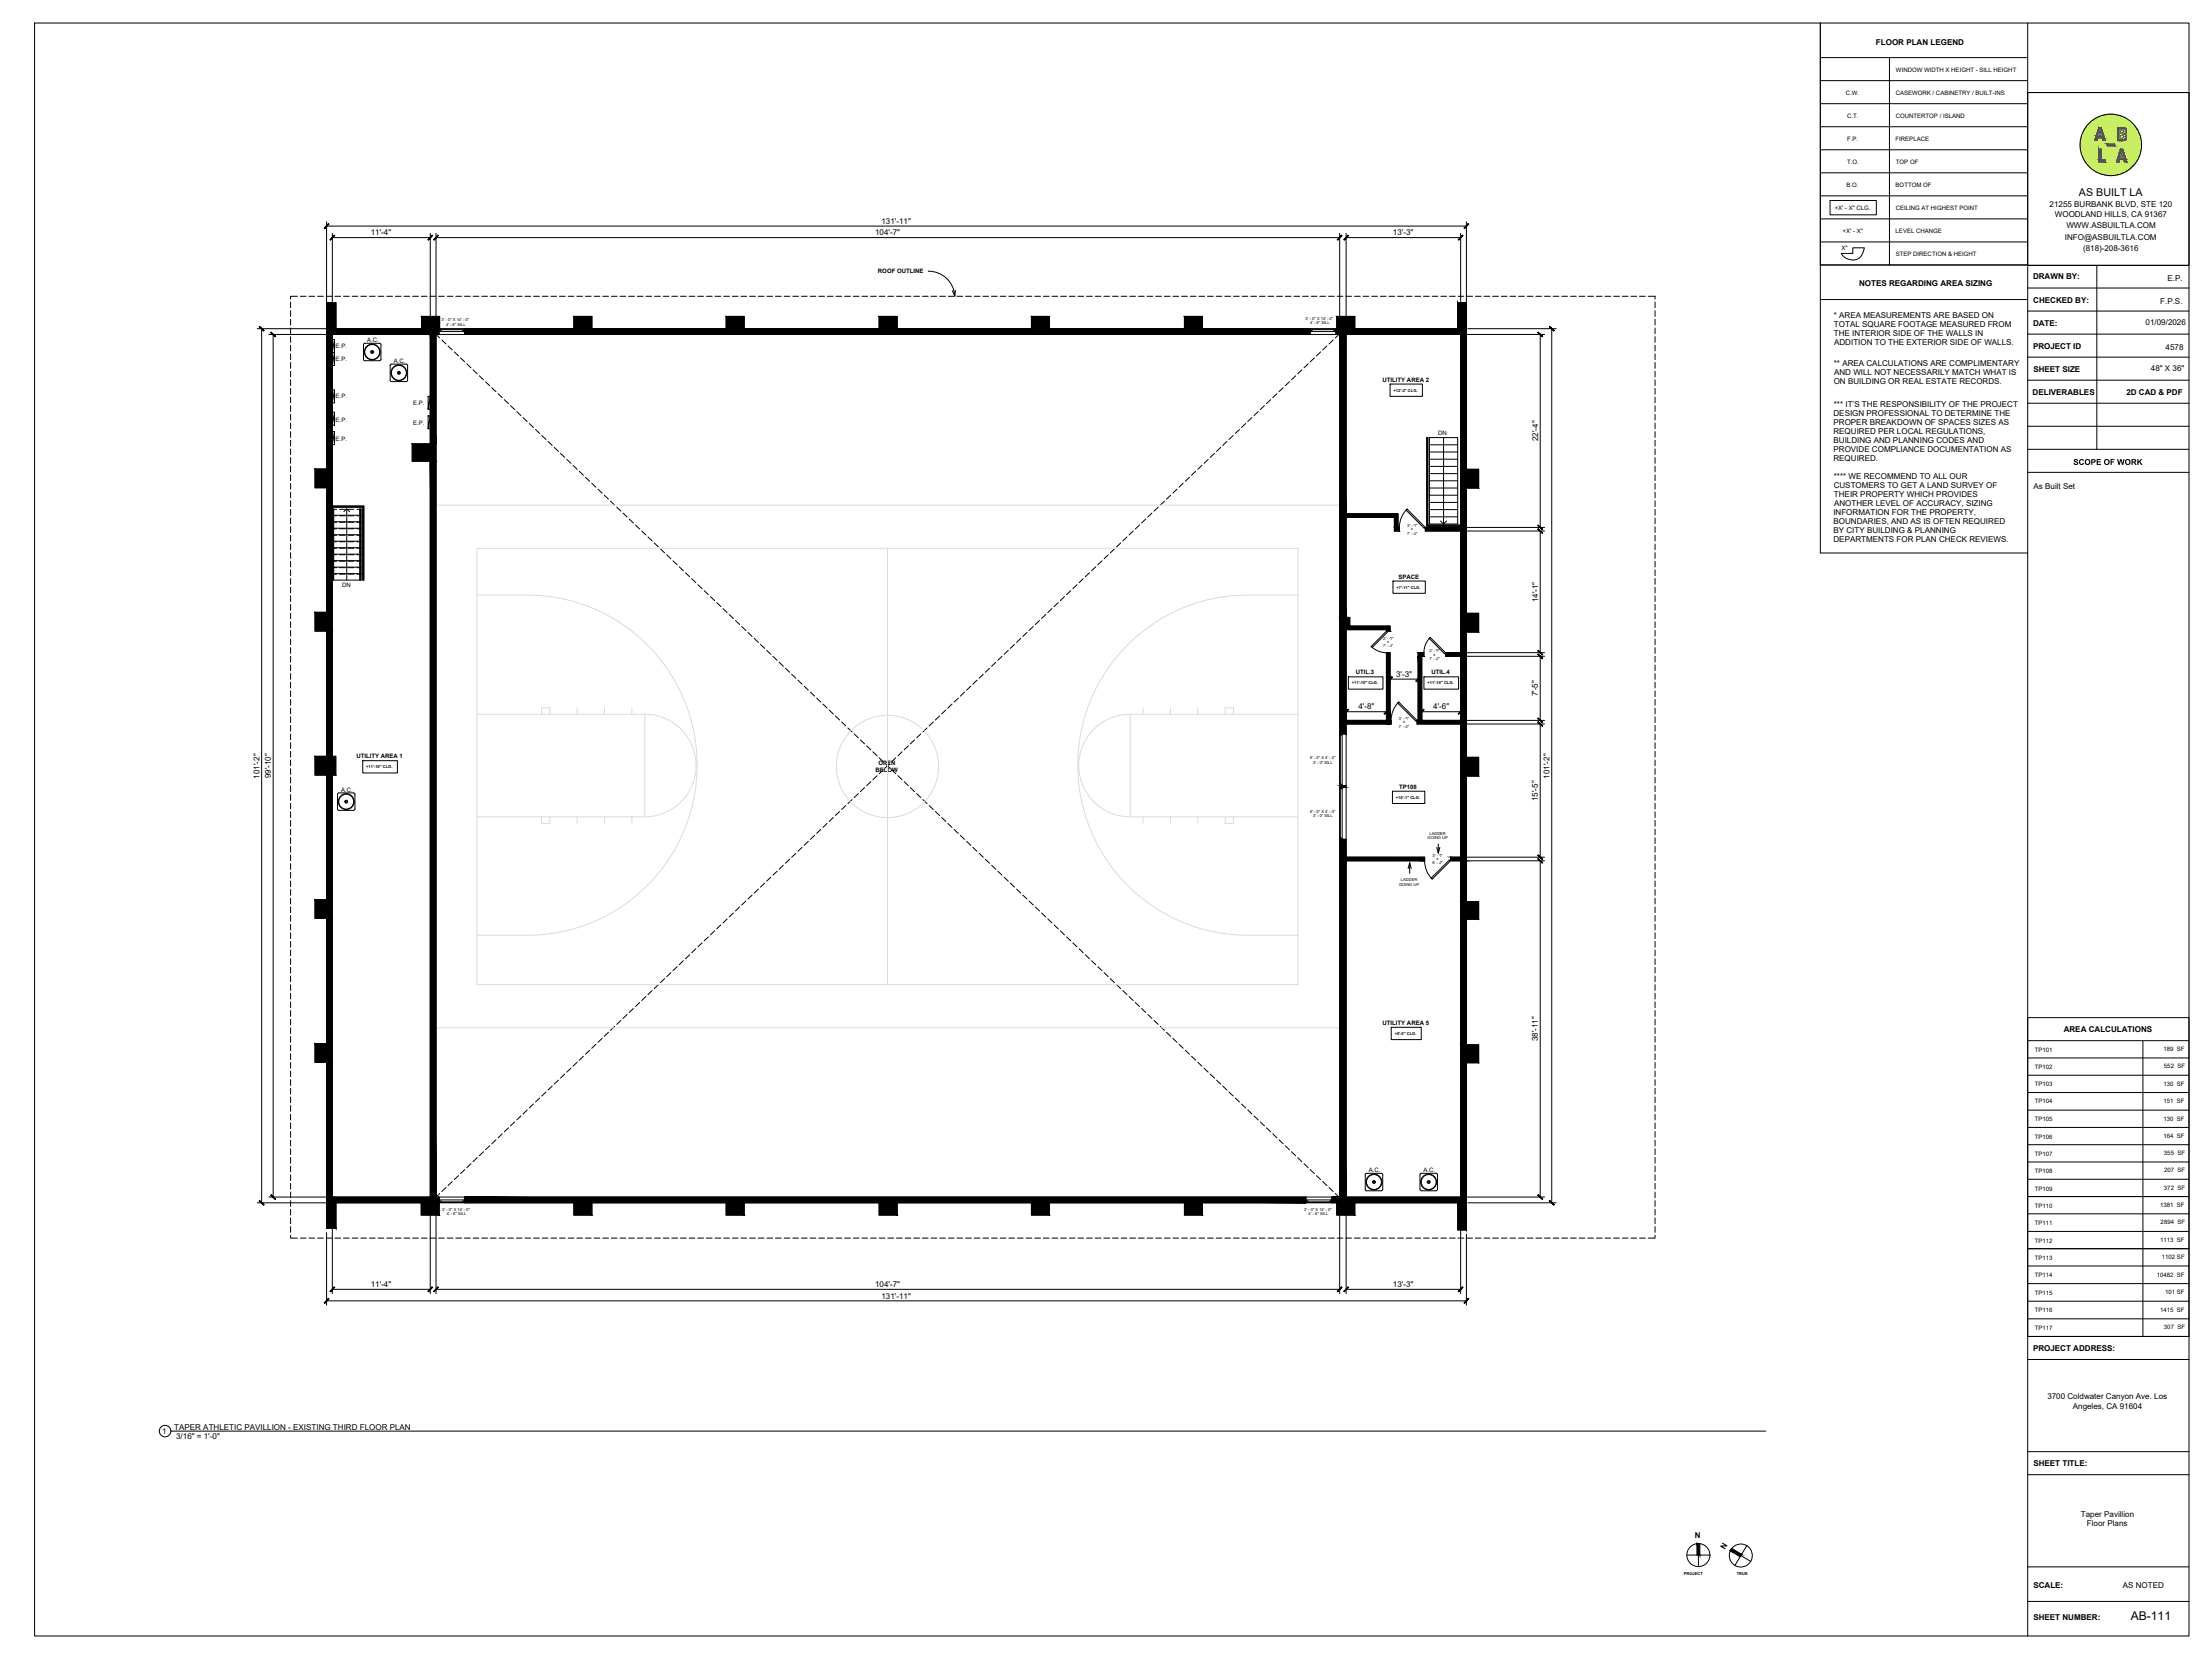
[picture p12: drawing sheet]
<svg xmlns="http://www.w3.org/2000/svg" width="1219mm" height="914mm" viewBox="0 0 1219 914" stroke-linecap="round" stroke-linejoin="round" font-family="sans-serif">
<defs><g id="words">
<text font-size="6.7" x="1174" y="893">AB-111</text>
<text font-size="5.9" x="1146" y="108">AS BUILT LA</text>
<g font-size="5">
<text x="1143" y="256">SCOPE OF WORK</text>
<text x="951" y="854" transform="rotate(-59 951 854)">N</text>
</g>
<g font-size="4.4">
<text x="1034" y="25">FLOOR PLAN LEGEND</text>
<text x="1130" y="114">21255 BURBANK BLVD, STE 120</text>
<text x="1133" y="120">WOODLAND HILLS, CA 91367</text>
<text x="486" y="123">131'-11&quot;</text>
<text x="1139" y="126">WWW.ASBUILTLA.COM</text>
<text x="204" y="130">11'-4&quot;</text>
<text x="482" y="130">104'-7&quot;</text>
<text x="768" y="130">13'-3&quot;</text>
<text x="1138" y="132">INFO@ASBUILTLA.COM</text>
<text x="1148" y="139">(818)-208-3616</text>
<text x="1121" y="154">DRAWN BY:</text>
<text x="1195" y="155">E.P.</text>
<text x="1025" y="158">NOTES REGARDING AREA SIZING</text>
<text x="1121" y="167">CHECKED BY:</text>
<text x="1191" y="167">F.P.S.</text>
<text x="1011" y="175">* AREA MEASUREMENTS ARE BASED ON</text>
<text x="1121" y="179">DATE:</text>
<text x="1183" y="179">01/09/2026</text>
<text x="1011" y="180">TOTAL SQUARE FOOTAGE MEASURED FROM</text>
<text x="1011" y="185">THE INTERIOR SIDE OF THE WALLS IN</text>
<text x="1011" y="190">ADDITION TO THE EXTERIOR SIDE OF WALLS.</text>
<text x="1121" y="192">PROJECT ID</text>
<text x="1194" y="193">4578</text>
<text x="1011" y="202">** AREA CALCULATIONS ARE COMPLIMENTARY</text>
<text x="1011" y="207">AND WILL NOT NECESSARILY MATCH WHAT IS</text>
<text x="1121" y="205">SHEET SIZE</text>
<text x="1186" y="205">48&quot; X 36&quot;</text>
<text x="1011" y="212">ON BUILDING OR REAL ESTATE RECORDS.</text>
<text x="1120" y="218">DELIVERABLES</text>
<text x="1172" y="218">2D CAD &amp; PDF</text>
<text x="1011" y="224">*** IT’S THE RESPONSIBILITY OF THE PROJECT</text>
<text x="1011" y="229">DESIGN PROFESSIONAL TO DETERMINE THE</text>
<text x="1011" y="234">PROPER BREAKDOWN OF SPACES SIZES AS</text>
<text x="1011" y="239">REQUIRED PER LOCAL REGULATIONS,</text>
<text x="848" y="243" transform="rotate(-90 848 243)">22'-4&quot;</text>
<text x="1011" y="244">BUILDING AND PLANNING CODES AND</text>
<text x="1011" y="249">PROVIDE COMPLIANCE DOCUMENTATION AS</text>
<text x="1011" y="254">REQUIRED.</text>
<text x="1011" y="264">**** WE RECOMMEND TO ALL OUR</text>
<text x="1011" y="269">CUSTOMERS TO GET A LAND SURVEY OF</text>
<text x="1121" y="269">As Built Set</text>
<text x="1011" y="274">THEIR PROPERTY WHICH PROVIDES</text>
<text x="1011" y="279">ANOTHER LEVEL OF ACCURACY, SIZING</text>
<text x="1010" y="284">INFORMATION FOR THE PROPERTY,</text>
<text x="1011" y="289">BOUNDARIES, AND AS IS OFTEN REQUIRED</text>
<text x="1011" y="294">BY CITY BUILDING &amp; PLANNING</text>
<text x="1011" y="298">DEPARTMENTS FOR PLAN CHECK REVIEWS.</text>
<text x="848" y="332" transform="rotate(-90 848 332)">14'-1&quot;</text>
<text x="770" y="373">3'-3&quot;</text>
<text x="848" y="384" transform="rotate(-90 848 384)">7'-5&quot;</text>
<text x="749" y="391">4'-8&quot;</text>
<text x="790" y="391">4'-6&quot;</text>
<text x="143" y="429" transform="rotate(-90 143 429)">101'-2&quot;</text>
<text x="149" y="429" transform="rotate(-90 149 429)">99'-10&quot;</text>
<text x="854" y="429" transform="rotate(-90 854 429)">101'-2&quot;</text>
<text x="848" y="442" transform="rotate(-90 848 442)">15'-5&quot;</text>
<text x="1137" y="569">AREA CALCULATIONS</text>
<text x="848" y="574" transform="rotate(-90 848 574)">38'-11&quot;</text>
<text x="204" y="709">11'-4&quot;</text>
<text x="482" y="709">104'-7&quot;</text>
<text x="768" y="709">13'-3&quot;</text>
<text x="486" y="716">131'-11&quot;</text>
<text x="1121" y="744">PROJECT ADDRESS:</text>
<text x="1128" y="771">3700 Coldwater Canyon Ave. Los</text>
<text x="1143" y="777">Angeles, CA 91604</text>
<text x="89" y="790">1</text>
<text x="96" y="788">TAPER ATHLETIC PAVILLION - EXISTING THIRD FLOOR PLAN</text>
<text x="97" y="793">3/16&quot; = 1'-0&quot;</text>
<text x="1121" y="808">SHEET TITLE:</text>
<text x="1147" y="836">Taper Pavillion</text>
<text x="1150" y="841">Floor Plans</text>
<text x="934" y="848">N</text>
<text x="1121" y="875">SCALE:</text>
<text x="1170" y="875">AS NOTED</text>
<text x="1121" y="893">SHEET NUMBER:</text>
</g>
<g font-size="3.3">
<text x="1045" y="39">WINDOW WIDTH X HEIGHT - SILL HEIGHT</text>
<text x="1017" y="52">C.W.</text>
<text x="1045" y="52">CASEWORK / CABINETRY / BUILT-INS</text>
<text x="1018" y="65">C.T.</text>
<text x="1045" y="65">COUNTERTOP / ISLAND</text>
<text x="1018" y="78">F.P.</text>
<text x="1045" y="78">FIREPLACE</text>
<text x="1018" y="90">T.O.</text>
<text x="1045" y="90">TOP OF</text>
<text x="1018" y="103">B.O.</text>
<text x="1045" y="103">BOTTOM OF</text>
<text x="1011" y="116">+X' - X&quot; CLG.</text>
<text x="1045" y="116">CEILING AT HIGHEST POINT</text>
<text x="1016" y="128">+X' - X&quot;</text>
<text x="1045" y="128">LEVEL CHANGE</text>
<text x="1015" y="138">X&quot;</text>
<text x="1045" y="141">STEP DIRECTION &amp; HEIGHT</text>
<text x="484" y="151">ROOF OUTLINE</text>
<text x="185" y="192">E.P.</text>
<text x="202" y="188">A.C.</text>
<text x="185" y="199">E.P.</text>
<text x="217" y="200">A.C.</text>
<text x="762" y="210">UTILITY AREA 2</text>
<text x="185" y="219">E.P.</text>
<text x="228" y="223">E.P.</text>
<text x="185" y="233">E.P.</text>
<text x="228" y="234">E.P.</text>
<text x="793" y="240">DN</text>
<text x="185" y="243">E.P.</text>
<text x="189" y="323">DN</text>
<text x="771" y="319">SPACE</text>
<text x="747" y="372">UTIL.3</text>
<text x="789" y="372">UTIL.4</text>
<text x="196" y="418">UTILITY AREA 1</text>
<text x="483" y="426">BELOW</text>
<text x="484" y="422">OPEN</text>
<text x="188" y="436">A.C.</text>
<text x="771" y="435">TP108</text>
<text x="762" y="565">UTILITY AREA 5</text>
<text x="1122" y="580">TP101</text>
<text x="1192" y="579">189 SF</text>
<text x="1122" y="589">TP102</text>
<text x="1193" y="589">552 SF</text>
<text x="1122" y="599">TP103</text>
<text x="1192" y="598">130 SF</text>
<text x="1122" y="608">TP104</text>
<text x="1192" y="608">151 SF</text>
<text x="1192" y="618">130 SF</text>
<text x="1122" y="618">TP105</text>
<text x="1122" y="628">TP106</text>
<text x="1192" y="627">164 SF</text>
<text x="1122" y="637">TP107</text>
<text x="1193" y="637">355 SF</text>
<text x="754" y="646">A.C.</text>
<text x="785" y="646">A.C.</text>
<text x="1122" y="647">TP108</text>
<text x="1193" y="646">207 SF</text>
<text x="1122" y="656">TP109</text>
<text x="1193" y="656">372 SF</text>
<text x="1122" y="666">TP110</text>
<text x="1191" y="665">1381 SF</text>
<text x="1122" y="675">TP111</text>
<text x="1191" y="675">2894 SF</text>
<text x="1122" y="685">TP112</text>
<text x="1191" y="685">1113 SF</text>
<text x="1122" y="694">TP113</text>
<text x="1192" y="694">1102 SF</text>
<text x="1122" y="704">TP114</text>
<text x="1189" y="704">10482 SF</text>
<text x="1122" y="714">TP115</text>
<text x="1193" y="713">101 SF</text>
<text x="1122" y="723">TP116</text>
<text x="1191" y="723">1415 SF</text>
<text x="1122" y="733">TP117</text>
<text x="1193" y="733">307 SF</text>
</g>
<g font-size="2.2">
<text x="243" y="177">3' - 0&quot; X 14' - 0&quot;</text>
<text x="246" y="180">4' - 6&quot; SILL</text>
<text x="720" y="176">3' - 0&quot; X 14' - 0&quot;</text>
<text x="722" y="179">4' - 6&quot; SILL</text>
<text x="768" y="216">+12'-2&quot; CLG.</text>
<text x="776" y="290">3' - 0&quot;</text>
<text x="778" y="292">x</text>
<text x="776" y="295">7' - 0&quot;</text>
<text x="770" y="324">+7'-11&quot; CLG.</text>
<text x="762" y="353">2' - 6&quot;</text>
<text x="762" y="357">7' - 0&quot;</text>
<text x="765" y="354">x</text>
<text x="788" y="359">2' - 6&quot;</text>
<text x="788" y="364">7' - 0&quot;</text>
<text x="790" y="361">x</text>
<text x="745" y="377">+11'-10&quot; CLG.</text>
<text x="787" y="377">+11'-10&quot; CLG.</text>
<text x="771" y="397">3' - 0&quot;</text>
<text x="771" y="401">7' - 0&quot;</text>
<text x="773" y="399">x</text>
<text x="722" y="418">6' - 0&quot; X 4' - 0&quot;</text>
<text x="202" y="423">+11'-10&quot; CLG.</text>
<text x="724" y="421">3' - 0&quot; SILL</text>
<text x="769" y="440">+10'-1&quot; CLG.</text>
<text x="722" y="448">6' - 0&quot; X 4' - 0&quot;</text>
<text x="724" y="451">3' - 0&quot; SILL</text>
<text x="788" y="460">LADDER</text>
<text x="787" y="463">GOING UP</text>
<text x="790" y="472">3' - 0&quot;</text>
<text x="790" y="476">6' - 0&quot;</text>
<text x="792" y="474">x</text>
<text x="772" y="486">LADDER</text>
<text x="771" y="488">GOING UP</text>
<text x="769" y="570">+8'-0&quot; CLG.</text>
<text x="244" y="667">3' - 0&quot; X 14' - 0&quot;</text>
<text x="246" y="670">4' - 6&quot; SILL</text>
<text x="719" y="667">3' - 0&quot; X 14' - 0&quot;</text>
<text x="721" y="670">4' - 6&quot; SILL</text>
<text x="928" y="868">PROJECT</text>
<text x="957" y="868">TRUE</text>
</g>
</g></defs>
<!-- layer: A-ANNO -->
<g fill="#fff" stroke="#fff" stroke-width=".55">
<path d="M789 470v3l8-3zM789 473l8-3v3z"/>
<path d="M789 474v3l8-3zM789 477l8-3v3z"/>
<path d="M771 395v3l8-3zM771 398l8-3v3z"/>
<path d="M771 399v3l8-3zM771 402l8-3v3z"/>
<path d="M775 288v3l8-3zM775 291l8-3v3z"/>
<path d="M775 293v3l8-3zM775 296l8-3v3z"/>
<path d="M762 351v2l8-2zM762 353l8-2v2z"/>
<path d="M762 355v3l8-3zM762 358l8-3v3z"/>
<path d="M788 358v2l8-2zM788 360l8-2v2z"/>
<path d="M788 362v3l8-3zM788 365l8-3v3z"/>
<path d="M791 472v3l2-3zM793 472v3h-2z"/>
<path d="M773 397v3l2-3zM775 397v3h-2z"/>
<path d="M777 290v3l3-3zM780 290v3h-3z"/>
<path d="M764 352v3l2-3zM766 352v3h-2z"/>
<path d="M790 359v3l2-3zM792 359v3h-2z"/>
<path d="M934 844v6l5-6zM939 844v6h-5z"/>
<path d="M950 848l-3 5 5 3zM950 848l5 3-3 5z"/>
</g>
<!-- layer: A-TB -->
<g fill="#fff" stroke="#fff" stroke-width=".55">
<path d="M1173 887v9l30-9zM1173 896l30-9v9z"/>
<path d="M1194 151v6l12-6zM1194 157l12-6v6z"/>
<path d="M1193 189v6l13-6zM1193 195l13-6v6z"/>
<path d="M1120 265v6l30-6zM1120 271l30-6v6z"/>
<path d="M1190 163v6l17-6zM1190 169l17-6v6z"/>
<path d="M1120 150v6l33-6zM1120 156l33-6v6z"/>
<path d="M1120 163v6l39-6zM1120 169l39-6v6z"/>
<path d="M1120 175v6l18-6zM1120 181l18-6v6z"/>
<path d="M1120 804v6l38-6zM1120 810l38-6v6z"/>
<path d="M1120 871v6l21-6zM1120 877l21-6v6z"/>
<path d="M1120 889v6l46-6zM1120 895l46-6v6z"/>
<path d="M1120 740v6l56-6zM1120 746l56-6v6z"/>
<path d="M1142 252v6l48-6zM1142 258l48-6v6z"/>
<path d="M1169 871v6l29-6zM1169 877l29-6v6z"/>
<path d="M1120 188v6l34-6zM1120 194l34-6v6z"/>
<path d="M1120 201v6l33-6zM1120 207l33-6v6z"/>
<path d="M1185 201v6l24-6zM1185 207l24-6v6z"/>
<path d="M1126 767v11l71-11zM1126 778l71-11v11z"/>
<path d="M1138 832v17l47-17zM1138 849l47-17v17z"/>
</g>
<!-- layer: A-HATCH -->
<g fill="#000" stroke="#000" stroke-width=".55">
<path d="M180 167l5 14v-14zM180 167l5 14h-5z"/>
<path d="M232 174l10 7v-7zM232 174l10 7h-10z"/>
<path d="M316 174l10 7v-7zM316 174l10 7h-10z"/>
<path d="M400 174l10 7v-7zM400 174l10 7h-10z"/>
<path d="M485 174l9 7v-7zM485 174l9 7h-9z"/>
<path d="M569 174l9 7v-7zM569 174l9 7h-9z"/>
<path d="M653 174l10 7v-7zM653 174l10 7h-10z"/>
<path d="M737 174l10 7v-7zM737 174l10 7h-10z"/>
<path d="M803 167l5 14v-14zM803 167l5 14h-5z"/>
<path d="M803 167l5 14v-14zM803 167l5 14h-5z"/>
<path d="M180 184l3 75v-75zM180 184l3 75h-3z"/>
<path d="M237 184l3 61v-61zM237 184l3 61h-3z"/>
<path d="M180 181l62 3v-3zM180 181l62 3h-62z"/>
<path d="M256 181l466 3v-3zM256 181l466 3h-466z"/>
<path d="M738 184l4 99v-99zM738 184l4 99h-4z"/>
<path d="M736 181l72 3v-3zM736 181l72 3h-72z"/>
<path d="M805 184l3 75v-75zM805 184l3 75h-3z"/>
<path d="M174 259l9 10v-10zM174 259l9 10h-9z"/>
<path d="M227 245l13 9v-9zM227 245l13 9h-13z"/>
<path d="M237 254l3 406v-406zM237 254l3 406h-3z"/>
<path d="M805 259l10 10v-10zM805 259l10 10h-10z"/>
<path d="M180 269l3 69v-69zM180 269l3 69h-3z"/>
<path d="M805 269l3 22v-22zM805 269l3 22h-3z"/>
<path d="M738 285l4 55v-55zM738 285l4 55h-4z"/>
<path d="M738 283l33 2v-2zM738 283l33 2h-33z"/>
<path d="M769 285l2 6v-6zM769 285l2 6h-2z"/>
<path d="M769 291l2 2v-2zM769 291l2 2h-2z"/>
<path d="M786 291l22 2v-2zM786 291l22 2h-22z"/>
<path d="M805 293l3 45v-45zM805 293l3 45h-3z"/>
<path d="M174 338l9 10v-10zM174 338l9 10h-9z"/>
<path d="M805 338l10 10v-10zM805 338l10 10h-10z"/>
<path d="M180 348l3 69v-69zM180 348l3 69h-3z"/>
<path d="M738 347l4 50v-50zM738 347l4 50h-4z"/>
<path d="M738 340l6 5v-5zM738 340l6 5h-6z"/>
<path d="M738 345l28 2v-2zM738 345l28 2h-28z"/>
<path d="M764 347l2 1v-1zM764 347l2 1h-2z"/>
<path d="M764 360l2 37v-37zM764 360l2 37h-2z"/>
<path d="M782 360l3 2v-2zM782 360l3 2h-3z"/>
<path d="M805 348l3 12v-12zM805 348l3 12h-3z"/>
<path d="M797 360l11 2v-2zM797 360l11 2h-11z"/>
<path d="M782 362l2 35v-35zM782 362l2 35h-2z"/>
<path d="M805 362l3 35v-35zM805 362l3 35h-3z"/>
<path d="M738 399l4 5v-5zM738 399l4 5h-4z"/>
<path d="M738 397l29 2v-2zM738 397l29 2h-29z"/>
<path d="M781 397l27 2v-2zM781 397l27 2h-27z"/>
<path d="M805 399l3 18v-18zM805 399l3 18h-3z"/>
<path d="M174 417l11 10v-10zM174 417l11 10h-11z"/>
<path d="M805 417l10 11v-11zM805 417l10 11h-10z"/>
<path d="M180 427l3 69v-69zM180 427l3 69h-3z"/>
<path d="M738 433l4 1v-1zM738 433l4 1h-4z"/>
<path d="M805 428l3 44v-44zM805 428l3 44h-3z"/>
<path d="M738 463l4 9v-9zM738 463l4 9h-4z"/>
<path d="M738 474l4 186v-186zM738 474l4 186h-4z"/>
<path d="M738 472l47 2v-2zM738 472l47 2h-47z"/>
<path d="M800 472l8 2v-2zM800 472l8 2h-8z"/>
<path d="M805 474l3 23v-23zM805 474l3 23h-3z"/>
<path d="M174 496l9 10v-10zM174 496l9 10h-9z"/>
<path d="M805 497l10 10v-10zM805 497l10 10h-10z"/>
<path d="M180 506l3 69v-69zM180 506l3 69h-3z"/>
<path d="M805 507l3 69v-69zM805 507l3 69h-3z"/>
<path d="M174 575l9 11v-11zM174 575l9 11h-9z"/>
<path d="M805 576l10 10v-10zM805 576l10 10h-10z"/>
<path d="M180 586l3 74v-74zM180 586l3 74h-3z"/>
<path d="M805 586l3 74v-74zM805 586l3 74h-3z"/>
<path d="M180 660l62 3v-3zM180 660l62 3h-62z"/>
<path d="M256 660l464 3v-3zM256 660l464 3h-464z"/>
<path d="M734 660l74 3v-3zM734 660l74 3h-74z"/>
<path d="M180 663l5 14v-14zM180 663l5 14h-5z"/>
<path d="M232 663l10 7v-7zM232 663l10 7h-10z"/>
<path d="M316 663l10 7v-7zM316 663l10 7h-10z"/>
<path d="M400 663l10 7v-7zM400 663l10 7h-10z"/>
<path d="M485 663l9 7v-7zM485 663l9 7h-9z"/>
<path d="M569 663l9 7v-7zM569 663l9 7h-9z"/>
<path d="M653 663l10 7v-7zM653 663l10 7h-10z"/>
<path d="M737 663l10 7v-7zM737 663l10 7h-10z"/>
<path d="M803 663l5 15v-15zM803 663l5 15h-5z"/>
</g>
<!-- layer: A-GLAZ -->
<g fill="none" stroke="#000" stroke-width=".55">
<path d="M242 181h1v1h-1M242 183h14M242 181v3M242 181v2M243 181h13M243 182h12M255 181v1h1M256 181v2M256 181v3M722 181h1v1M722 181v3M722 183h14"/>
<path d="M723 181v2M723 181h13M723 182h12M735 181v1h1M736 181v2M736 181v3M738 405h1v1h-1M739 406v26M739 405h1M740 404v29M742 404h-4v28M738 434h1v1h-1"/>
<path d="M738 432v1h4M738 432h1v1M739 435v27M739 435h1M740 433h-2M740 434v29M742 434h-4v28M738 462v1h4M738 462h1M740 462h-2M242 660v3M256 660v3"/>
<path d="M720 660v3M734 660v3M242 661h14M242 662h1v1h-1M242 661v2M243 663h13M243 662h12M256 662h-1v1M256 661v2M720 661h14M720 662h1v1h-1M720 661v2"/>
<path d="M721 663h13M721 662h12M734 662h-1v1M734 661v2"/>
</g>
<!-- layer: A-WINDOWS -->
<path d="M242 184h14M242 181h14M722 184h14M722 181h14M738 404v29M742 404v29M738 434v29M742 434v29M242 660h14M720 660h14M242 663h14M720 663h14" fill="none" stroke="#000" stroke-width=".55"/>
<!-- layer: A-DOOR -->
<path d="M775 281h1l10 10h-1zM776 281l-3 4-2 6M756 356l4 3 4 1M764 348h1l-9 9v-1zM788 352v-1l9 9h-1zM788 351l-2 4-1 5M770 388l1-1 10 10-1 1zM771 387l-3 4-1 6M785 474l1 6 3 5M789 484l10-10h1l-11 11z" fill="none" stroke="#000" stroke-width=".55"/>
<!-- layer: A-STRS -->
<g fill="none" stroke="#000" stroke-width=".55">
<path d="M788 241h15v48h-15zM788 245h15M788 249h15M788 253h15M788 257h15M788 261h15M788 265h15M788 269h15M788 273h15M788 277h15M183 299h.1M183 295h.1"/>
<path d="M183 291h.1M183 288h.1M183 284h.1M183 281h.1M183 298h.1M184 299h2M184 295h2M184 291h2M184 288h2M184 284h2M184 281h2M184 298h14"/>
<path d="M184 295h14M184 291h14M184 288h14M184 284h14M187 299h3M187 295h3M187 291h3M187 288h3M187 284h3M187 281h3M192 299h3M192 295h3"/>
<path d="M192 291h3M192 288h3M192 284h3M192 281h3M197 299h1M197 295h1M197 291h1M197 288h1M197 284h1M197 281h1M199 299h.1M199 295h.1"/>
<path d="M199 291h.1M199 288h.1M199 284h.1M199 281h.1M199 298h.1M788 281h15M788 285h15M183 316h.1M183 313h.1M183 309h.1M183 306h.1M183 302h.1"/>
<path d="M183 305h.1M184 316h2M184 313h2M184 309h2M184 306h2M184 302h2M184 316h14M184 313h14M184 309h14M184 305h14M184 302h14M184 320h14"/>
<path d="M187 316h3M187 313h3M187 309h3M187 306h3M187 302h3M192 316h3M192 313h3M192 309h3M192 306h3M192 302h3M197 316h1M197 313h1"/>
<path d="M197 309h1M197 306h1M197 302h1M199 316h.1M199 313h.1M199 309h.1M199 306h.1M199 302h.1M199 305h.1"/>
</g>
<!-- layer: A-ANNO -->
<g fill="none" stroke="#000" stroke-width=".55">
<path d="M1009 111h25v7h-25zM512 150h.1M512 149a15 15 0 0 1 14 14M527 160l-1 3-1-3M766 212h18v6h-18zM796 241v48l1-2M191 280l-1 2M193 282l-2-2v40M794 287l2 2M768 320h18v7h-18zM743 373h19v7h-19zM785 373h19v7h-19z"/>
<path d="M200 419h19v7h-19zM767 436h18v7h-18zM776 479l1-3 1 3M777 476v5M792 467l1 3 1-3M793 465v5M767 566h16v7h-16zM94 789h879M930 857h6M942 857h-6v6M960 857l-4 6M963 852l-3 5 5 4"/>
<circle cx="91" cy="789" r="3"/>
<circle cx="936" cy="857" r="6"/>
<circle cx="960" cy="857" r="6"/>
</g>
<!-- layer: A-RAILING -->
<path d="M786 241v49h19h-19v-49h1v48h18h-18v-48M787 241h.1M200 279h.1M787 290h.1M183 320v-40v40h1v-40v40M184 320h.1M198 320v-40v40h1v-40v40M199 320h.1M200 320v-40h-17h17v40h1v-41h-18h18v41M200 320h.1" fill="none" stroke="#000" stroke-width=".55"/>
<!-- layer: A-FLOR -->
<path d="M183 320h.1M199 320h.1" fill="none" stroke="#000" stroke-width=".55"/>
<!-- layer: A-EQPT -->
<g fill="none" stroke="#000" stroke-width=".55">
<path d="M184 194v7h-1zM184 194h-1v7M184 187v7h-1zM184 187h-1v7M201 189h9v10h-9zM184 215v7h-1zM184 215h-1v7M215 201h9v9h-9zM236 218h1l-1 8zM237 218v8h-1M184 227v7h-1zM184 227h-1v7"/>
<path d="M184 238v7h-1zM184 238h-1v7M236 229h1l-1 7zM237 229v7h-1M186 437h9v9h-9zM753 647h-1l1 9h8h1v-9h-1M753 647h8M783 647v9h8h1v-9h-1M783 647h8"/>
<circle cx="205" cy="194" r=".5"/>
<circle cx="205" cy="194" r=".8"/>
<circle cx="205" cy="194" r="4"/>
<circle cx="220" cy="205" r=".5"/>
<circle cx="220" cy="205" r=".8"/>
<circle cx="220" cy="205" r="4"/>
<circle cx="191" cy="442" r=".5"/>
<circle cx="191" cy="442" r=".8"/>
<circle cx="191" cy="442" r="4"/>
<circle cx="757" cy="651" r=".5"/>
<circle cx="757" cy="651" r=".8"/>
<circle cx="757" cy="651" r="4"/>
<circle cx="787" cy="651" r=".5"/>
<circle cx="787" cy="651" r=".8"/>
<circle cx="787" cy="651" r="4"/>
</g>
<!-- layer: A-HIDDEN -->
<g fill="none" stroke="#000" stroke-width=".55">
<path d="M160 166v4M160 171v3M160 176v3M164 163h-4v2M166 163h3M170 163h3M175 163h3M180 163h3M185 163h3M189 163h4M194 163h3M199 163h3"/>
<path d="M204 163h3M208 163h4M213 163h3M218 163h3M223 163h3M227 163h4M232 163h3M237 163h3M242 163h3M246 163h4M251 163h3M256 163h3"/>
<path d="M261 163h3M266 163h3M270 163h3M275 163h3M280 163h3M285 163h3M289 163h4M294 163h3M299 163h3M304 163h3M308 163h4M313 163h3"/>
<path d="M318 163h3M323 163h3M327 163h4M332 163h3M337 163h3M342 163h3M346 163h4M351 163h3M356 163h3M361 163h3M366 163h3M370 163h3"/>
<path d="M375 163h3M380 163h3M385 163h3M389 163h4M394 163h3M399 163h3M404 163h3M408 163h4M413 163h3M418 163h3M423 163h3M427 163h4"/>
<path d="M432 163h3M437 163h3M442 163h3M446 163h4M451 163h3M456 163h3M461 163h3M466 163h3M470 163h3M475 163h3M480 163h3M485 163h3"/>
<path d="M489 163h4M494 163h3M499 163h3M504 163h3M508 163h4M513 163h3M518 163h3M523 163h3M527 163h4M532 163h3M537 163h3M542 163h3"/>
<path d="M547 163h3M551 163h3M556 163h3M561 163h3M566 163h3M570 163h3M575 163h3M580 163h3M585 163h3M589 163h4M594 163h3M599 163h3"/>
<path d="M604 163h3M608 163h4M613 163h3M618 163h3M623 163h3M627 163h4M632 163h3M637 163h3M642 163h3M647 163h3M651 163h3M656 163h3"/>
<path d="M661 163h3M666 163h3M670 163h4M675 163h3M680 163h3M685 163h3M689 163h4M694 163h3M699 163h3M704 163h3M708 163h4M713 163h3"/>
<path d="M718 163h3M723 163h3M727 163h4M732 163h3M737 163h3M742 163h3M747 163h3M751 163h3M756 163h3M761 163h3M766 163h3M770 163h4"/>
<path d="M775 163h3M780 163h3M785 163h3M789 163h4M794 163h3M799 163h3M804 163h3M808 163h4M813 163h3M818 163h3M823 163h3M827 163h4"/>
<path d="M832 163h3M837 163h3M842 163h3M847 163h3M851 163h3M856 163h3M861 163h3M866 163h3M870 163h4M875 163h3M880 163h3M885 163h3"/>
<path d="M889 163h4M894 163h3M899 163h3M904 163h3M908 163h4v2M912 166v4M912 171v3M912 176v3M160 181v3M160 186v3M160 190v3M160 195v3"/>
<path d="M160 200v3M240 184l2 2M244 187l2 3M247 191l2 2M250 194l3 2M254 197l2 2M724 197l-2 2M728 194l-2 2M731 191l-2 2M735 187l-3 3M738 184l-2 2M912 181v3"/>
<path d="M912 186v3M912 190v3M912 195v3M912 200v3M160 205v3M160 209v4M160 214v3M160 219v3M257 201l3 2M261 204l2 2M264 207l2 2M268 210l2 3"/>
<path d="M271 214l2 2M275 217l2 2M704 217l-2 2M707 214l-2 2M711 210l-3 3M714 207l-2 2M718 204l-3 2M721 201l-2 2M912 205v3M912 209v4M912 214v3M912 219v3"/>
<path d="M160 224v3M160 228v4M160 233v3M160 238v3M278 220l2 2M281 224l3 2M285 227l2 2M288 230l3 2M292 233l2 3M295 237l2 2M683 237l-2 2M687 233l-3 3"/>
<path d="M690 230l-2 2M693 227l-2 2M697 224l-2 2M700 220l-2 2M912 224v3M912 228v4M912 233v3M912 238v3M160 243v3M160 247v4M160 252v3M160 257v3"/>
<path d="M299 240l2 2M302 243l2 3M305 247l3 2M309 250l2 2M312 253l3 2M316 256l2 3M319 260l3 2M659 260l-2 2M662 256l-2 3M666 253l-2 2M669 250l-2 2M673 247l-2 2"/>
<path d="M676 243l-2 3M680 240l-3 2M912 243v3M912 247v4M912 252v3M912 257v3M160 262v3M160 266v4M160 271v3M160 276v3M323 263l2 2M326 266l2 3"/>
<path d="M330 270l2 2M333 273l2 2M336 276l3 2M340 280l2 2M638 280l-2 2M642 276l-2 2M645 273l-2 2M649 270l-3 2M652 266l-2 3M656 263l-3 2M912 262v3M912 266v4"/>
<path d="M912 271v3M912 276v3M160 281v3M160 286v3M160 290v3M160 295v3M160 300v3M343 283l3 2M347 286l2 2M350 289l3 3M354 293l2 2M357 296l2 2"/>
<path d="M361 299l2 2M618 299l-3 2M621 296l-2 2M625 293l-3 2M628 289l-2 3M631 286l-2 2M635 283l-2 2M912 281v3M912 286v3M912 290v3M912 295v3M912 300v3"/>
<path d="M160 305v3M160 309v4M160 314v3M160 319v3M364 303l2 2M367 306l3 2M371 309l2 2M374 312l3 3M378 316l2 2M381 319l3 2M597 319l-2 2M600 316l-2 2"/>
<path d="M604 312l-2 3M607 309l-2 2M611 306l-2 2M614 303l-2 2M912 305v3M912 309v4M912 314v3M912 319v3M160 324v3M160 328v4M160 333v3M160 338v3"/>
<path d="M385 322l2 2M388 326l2 2M392 329l2 2M395 332l2 2M398 335l3 3M402 339l2 2M576 339l-2 2M580 335l-2 3M583 332l-2 2M587 329l-3 2M590 326l-2 2M594 322l-3 2"/>
<path d="M912 324v3M912 328v4M912 333v3M912 338v3M160 343v3M160 347v4M160 352v3M160 357v3M405 342l3 2M409 345l2 2M412 349l3 2M416 352l2 2"/>
<path d="M419 355l2 2M423 358l2 3M556 358l-3 3M559 355l-2 2M563 352l-3 2M566 349l-2 2M570 345l-3 2M573 342l-2 2M912 343v3M912 347v4M912 352v3M912 357v3"/>
<path d="M160 362v3M160 367v3M160 371v3M160 376v3M426 362l2 2M429 365l3 2M433 368l2 3M436 372l3 2M440 375l2 2M443 378l3 2M535 378l-2 2M539 375l-3 2"/>
<path d="M542 372l-2 2M545 368l-2 3M549 365l-2 2M552 362l-2 2M912 362v3M912 367v3M912 371v3M912 376v3M160 381v3M160 386v3M160 390v3M160 395v3"/>
<path d="M160 400v3M447 381l2 3M450 385l2 2M454 388l2 2M457 391l2 3M460 395l3 2M464 398l2 2M514 398l-2 2M518 395l-2 2M521 391l-2 3M525 388l-3 2M528 385l-2 2"/>
<path d="M532 381l-3 3M912 381v3M912 386v3M912 390v3M912 395v3M912 400v3M160 405v3M160 409v4M160 414v3M160 419v3M467 401l3 2M471 405l2 2"/>
<path d="M474 408l3 2M478 411l2 2M481 414l2 3M485 418l2 2M494 418l-3 2M497 414l-2 3M501 411l-3 2M504 408l-2 2M508 405l-3 2M511 401l-2 2M912 405v3M912 409v4"/>
<path d="M912 414v3M912 419v3M160 424v3M160 428v4M160 433v3M160 438v3M473 437l-2 3M477 434l-3 2M480 431l-2 2M483 428l-2 2M487 424l-2 2M488 421l2 2"/>
<path d="M490 421l-2 2M491 424l3 2M495 428l2 2M498 431l3 2M502 434l2 2M505 437l3 3M912 424v3M912 428v4M912 433v3M912 438v3M160 443v3M160 447v4"/>
<path d="M160 452v3M160 457v3M452 457l-2 2M456 454l-2 2M459 451l-2 2M463 447l-3 2M466 444l-2 2M470 441l-3 2M509 441l2 2M512 444l2 2M516 447l2 2M519 451l2 2"/>
<path d="M522 454l3 2M526 457l2 2M912 443v3M912 447v4M912 452v3M912 457v3M160 462v3M160 467v3M160 471v3M160 476v3M432 477l-3 2M435 474l-2 2"/>
<path d="M439 470l-3 3M442 467l-2 2M446 464l-3 2M449 460l-2 3M529 460l3 3M533 464l2 2M536 467l3 2M540 470l2 3M543 474l2 2M547 477l2 2M912 462v3M912 467v3"/>
<path d="M912 471v3M912 476v3M160 481v3M160 486v3M160 490v4M160 495v3M160 500v3M408 500l-3 2M411 497l-2 2M415 493l-3 3M418 490l-2 2M421 487l-2 2"/>
<path d="M425 483l-2 3M428 480l-2 2M550 480l2 2M553 483l3 3M557 487l2 2M560 490l3 2M564 493l2 3M567 497l3 2M571 500l2 2M912 481v3M912 486v3M912 490v4"/>
<path d="M912 495v3M912 500v3M160 505v3M160 509v4M160 514v3M160 519v3M387 520l-2 2M390 516l-2 3M394 513l-2 2M397 510l-2 2M401 506l-3 3M404 503l-2 2"/>
<path d="M574 503l2 2M578 506l2 3M581 510l2 2M584 513l3 2M588 516l2 3M591 520l3 2M912 505v3M912 509v4M912 514v3M912 519v3M160 524v3M160 528v4"/>
<path d="M160 533v3M160 538v3M366 539l-2 3M370 536l-3 2M373 533l-2 2M377 530l-3 2M380 526l-2 2M384 523l-3 2M595 523l2 2M598 526l2 2M602 530l2 2M605 533l2 2"/>
<path d="M609 536l2 2M612 539l2 3M912 524v3M912 528v4M912 533v3M912 538v3M160 543v3M160 547v4M160 552v3M160 557v3M346 559l-3 2M349 556l-2 2"/>
<path d="M353 553l-3 2M356 549l-2 2M359 546l-2 2M363 543l-2 2M615 543l3 2M619 546l2 2M622 549l3 2M626 553l2 2M629 556l2 2M633 559l2 2M912 543v3M912 547v4"/>
<path d="M912 552v3M912 557v3M160 562v3M160 567v3M160 571v3M160 576v3M325 579l-2 2M328 576l-2 2M332 572l-2 2M335 569l-2 2M339 566l-3 2M342 562l-2 3"/>
<path d="M636 562l2 3M640 566l2 2M643 569l2 2M646 572l3 2M650 576l2 2M653 579l3 2M912 562v3M912 567v3M912 571v3M912 576v3M160 581v3M160 586v3"/>
<path d="M160 590v4M160 595v3M160 600v3M304 599l-2 2M308 595l-3 3M311 592l-2 2M315 589l-3 2M318 585l-2 3M322 582l-3 2M657 582l2 2M660 585l2 3M664 589l2 2"/>
<path d="M667 592l2 2M671 595l2 3M674 599l2 2M912 581v3M912 586v3M912 590v4M912 595v3M912 600v3M160 605v3M160 609v4M160 614v3M160 619v3"/>
<path d="M284 618l-3 3M287 615l-2 2M291 612l-3 2M294 608l-2 3M297 605l-2 2M301 602l-2 2M677 602l3 2M681 605l2 2M684 608l3 3M688 612l2 2M691 615l2 2M695 618l2 3"/>
<path d="M912 605v3M912 609v4M912 614v3M912 619v3M160 624v3M160 628v4M160 633v3M160 638v3M263 638l-2 2M266 635l-2 2M270 632l-2 2M273 628l-2 2"/>
<path d="M277 625l-2 2M280 622l-2 2M698 622l2 2M702 625l2 2M705 628l2 2M708 632l3 2M712 635l2 2M715 638l3 2M912 624v3M912 628v4M912 633v3M912 638v3"/>
<path d="M160 643v3M160 647v4M160 652v3M160 657v3M242 658l-2 2M246 655l-2 2M249 651l-2 2M253 648l-3 2M256 645l-2 2M260 641l-3 3M719 641l2 3M722 645l2 2"/>
<path d="M726 648l2 2M729 651l2 2M732 655l3 2M736 658l2 2M912 643v3M912 647v4M912 652v3M912 657v3M160 662v3M160 667v3M160 671v3M160 676v3"/>
<path d="M912 662v3M912 667v3M912 671v3M912 676v3M160 681v1h4M166 682h3M170 682h3M175 682h3M180 682h3M185 682h3M189 682h4M194 682h3"/>
<path d="M199 682h3M204 682h3M208 682h4M213 682h3M218 682h3M223 682h3M227 682h4M232 682h3M237 682h3M242 682h3M246 682h4M251 682h3"/>
<path d="M256 682h3M261 682h3M266 682h3M270 682h3M275 682h3M280 682h3M285 682h3M289 682h4M294 682h3M299 682h3M304 682h3M308 682h4"/>
<path d="M313 682h3M318 682h3M323 682h3M327 682h4M332 682h3M337 682h3M342 682h3M346 682h4M351 682h3M356 682h3M361 682h3M366 682h3"/>
<path d="M370 682h3M375 682h3M380 682h3M385 682h3M389 682h4M394 682h3M399 682h3M404 682h3M408 682h4M413 682h3M418 682h3M423 682h3"/>
<path d="M427 682h4M432 682h3M437 682h3M442 682h3M446 682h4M451 682h3M456 682h3M461 682h3M466 682h3M470 682h3M475 682h3M480 682h3"/>
<path d="M485 682h3M489 682h4M494 682h3M499 682h3M504 682h3M508 682h4M513 682h3M518 682h3M523 682h3M527 682h4M532 682h3M537 682h3"/>
<path d="M542 682h3M547 682h3M551 682h3M556 682h3M561 682h3M566 682h3M570 682h3M575 682h3M580 682h3M585 682h3M589 682h4M594 682h3"/>
<path d="M599 682h3M604 682h3M608 682h4M613 682h3M618 682h3M623 682h3M627 682h4M632 682h3M637 682h3M642 682h3M647 682h3M651 682h3"/>
<path d="M656 682h3M661 682h3M666 682h3M670 682h4M675 682h3M680 682h3M685 682h3M689 682h4M694 682h3M699 682h3M704 682h3M708 682h4"/>
<path d="M713 682h3M718 682h3M723 682h3M727 682h4M732 682h3M737 682h3M742 682h3M747 682h3M751 682h3M756 682h3M761 682h3M766 682h3"/>
<path d="M770 682h4M775 682h3M780 682h3M785 682h3M789 682h4M794 682h3M799 682h3M804 682h3M808 682h4M813 682h3M818 682h3M823 682h3"/>
<path d="M827 682h4M832 682h3M837 682h3M842 682h3M847 682h3M851 682h3M856 682h3M861 682h3M866 682h3M870 682h4M875 682h3M880 682h3"/>
<path d="M885 682h3M889 682h4M894 682h3M899 682h3M904 682h3M912 681v1h-4"/>
</g>
<!-- layer: A-ANNO-DIMS -->
<g fill="none" stroke="#000" stroke-width=".55">
<path d="M180 122v58M180 125h628M183 129v53M183 131h54M237 129v53M240 131h498M240 129v53M738 129v53M742 129v53M742 131h63M805 129v53M808 122v58"/>
<path d="M142 181h41M144 181v482M148 184h33M151 184v476M807 184h44M809 181h49M849 184v107M855 181v482M807 293h44M807 291h44M849 293v67M807 360h44"/>
<path d="M766 377v-3h16v3M807 362h44M849 362v35M742 392h22M742 392v3M764 392v3M784 392v3M784 392h21M805 392v3M807 399h44M807 397h44M849 399v73"/>
<path d="M807 474h44M807 472h44M849 474v186M148 660h33M807 660h44M142 663h41M180 679v40M183 662v51M237 664v49M240 662v51M738 662v51M742 662v51"/>
<path d="M805 662v51M809 663h49M808 680v39M180 717h628M183 711h54M240 711h498M742 711h63"/>
</g>
<!-- layer: 0 -->
<g fill="#000" stroke="#000" stroke-width=".55">
<path d="M181 123l-2 3zM181 123l-2 3z"/>
<path d="M184 130l-2 2zM184 130l-2 2z"/>
<path d="M238 130l-2 2zM238 130l-2 2z"/>
<path d="M241 130l-2 2zM241 130l-2 2z"/>
<path d="M737 132l2-2zM739 130l-2 2z"/>
<path d="M743 130l-2 2zM743 130l-2 2z"/>
<path d="M804 132l2-2zM806 130l-2 2z"/>
<path d="M807 126l2-3zM809 123l-2 3z"/>
<path d="M143 180l3 2zM143 180l3 2z"/>
<path d="M149 183l3 2zM149 183l3 2z"/>
<path d="M848 183l2 2zM848 183l2 2z"/>
<path d="M854 180l3 2zM854 180l3 2z"/>
<path d="M848 289l2 3zM848 290l2 2z"/>
<path d="M848 292l2 2zM848 292l2 2z"/>
<path d="M848 358l2 3zM848 359l2 2z"/>
<path d="M767 373l-2 3zM767 373l-2 3z"/>
<path d="M780 375l3-2zM783 373l-2 3z"/>
<path d="M848 361l2 2zM848 361l2 2z"/>
<path d="M743 391l-2 3zM743 391l-2 3z"/>
<path d="M763 393l2-2zM765 391l-2 3z"/>
<path d="M785 391l-2 3zM785 391l-2 3z"/>
<path d="M806 391l-2 3zM806 391l-2 3z"/>
<path d="M848 396l2 2zM848 396l2 2z"/>
<path d="M848 398l2 2zM848 398l2 2z"/>
<path d="M848 471l2 3zM848 471l2 3z"/>
<path d="M848 473l2 3zM848 473l2 3z"/>
<path d="M149 658l3 3zM149 659l3 2z"/>
<path d="M848 658l2 3zM848 659l2 2z"/>
<path d="M143 662l3 2zM143 662l3 2z"/>
<path d="M854 662l3 2zM854 662l3 2z"/>
<path d="M181 716l-2 2zM181 716l-2 2z"/>
<path d="M184 709l-2 3zM184 709l-2 3z"/>
<path d="M236 712l2-3zM238 709l-2 3z"/>
<path d="M241 709l-2 3zM241 709l-2 3z"/>
<path d="M737 712l2-3zM739 709l-2 3z"/>
<path d="M743 709l-2 3zM741 712l2-3z"/>
<path d="M804 712l2-3zM806 709l-2 3z"/>
<path d="M807 718l2-2zM809 716l-2 2z"/>
</g>
<!-- layer: A-TB -->
<g fill="none" stroke="#000" stroke-width=".55">
<path d="M19 13h1188v889h-1188zM1118 13v889M1118 159h89M1118 146h89M1156 146v102M1118 171h89M1118 197h89M1118 184h89M1118 210h89M1118 235h89M1118 222h89M1118 248h89"/>
<path d="M1118 260h89M1118 737h89M1118 749h89M1118 813h89M1118 800h89M1118 864h89M1118 883h89"/>
</g>
<!-- layer: 0 -->
<path d="M1122 14h80v32h-80zM1207 51v95" fill="none" stroke="#fff" stroke-width=".55"/>
<g fill="#fff" stroke="#fff" stroke-width=".55">
<path d="M1118 51v95l89-95zM1207 51v95h-89z"/>
<path d="M1118 51v95l89-95zM1207 51v95h-89z"/>
</g>
<g fill="none" stroke="#000" stroke-width=".55">
<path d="M1118 51h89v95h-89z"/>
<circle cx="1163" cy="80" r="17"/>
</g>
<!-- layer: A-HATCH -->
<g fill="#c9ee63" stroke="#c9ee63" stroke-width=".55">
<path d="M1158 88h2z"/>
<path d="M1169 84l1 3h-1z"/>
<path d="M1163 63h2zM1162 63h3z"/>
<path d="M1162 63h4zM1161 63h5z"/>
<path d="M1161 63h7zM1159 63h9z"/>
<path d="M1159 63l10 1zM1158 64h11z"/>
<path d="M1158 64h12zM1157 64h1h12z"/>
<path d="M1157 64l14 1-1-1zM1156 65l1-1 14 1z"/>
<path d="M1156 65h16h-1zM1155 65h1h16z"/>
<path d="M1155 65l18 1-1-1zM1154 66l1-1 18 1z"/>
<path d="M1154 66l20 1-1-1zM1153 67l1-1 20 1z"/>
<path d="M1153 67h22h-1zM1152 67h1h22z"/>
<path d="M1152 67l24 1-1-1zM1151 68l1-1 24 1z"/>
<path d="M1151 68l25 1v-1zM1151 68l25 1h-26z"/>
<path d="M1150 69l27 1-1-1zM1150 69l27 1h-27z"/>
<path d="M1150 70h27zM1150 70h27z"/>
<path d="M1158 70h19zM1158 70h19z"/>
<path d="M1170 70h7zM1170 70h7z"/>
<path d="M1171 70h6zM1171 70h6z"/>
<path d="M1171 70l7 1zM1171 70l7 1z"/>
<path d="M1171 71h7zM1171 71h7z"/>
<path d="M1171 71h7zM1171 71h7z"/>
<path d="M1150 70l7 1v-1zM1150 70l7 1h-8z"/>
<path d="M1172 71h6zM1172 71h6z"/>
<path d="M1172 71h6zM1172 71h6z"/>
<path d="M1172 71l6 1zM1172 71l6 1z"/>
<path d="M1172 72h6zM1172 72h6zM1172 72h6zM1172 72h6z"/>
<path d="M1149 71l7 1 1-1zM1149 71l7 1h-8z"/>
<path d="M1172 72h7zM1172 72h7z"/>
<path d="M1172 72l7 1zM1172 72l7 1z"/>
<path d="M1172 73h7zM1172 73h7z"/>
<path d="M1172 73h7zM1172 73h7z"/>
<path d="M1148 72l8 1v-1zM1148 72l8 1h-8z"/>
<path d="M1172 73h7zM1172 73h7z"/>
<path d="M1172 73h7zM1172 73h7z"/>
<path d="M1171 73l8 1zM1171 74h8z"/>
<path d="M1171 74h8zM1171 74h8z"/>
<path d="M1171 74h8zM1171 74h8z"/>
<path d="M1171 74h8zM1170 74h9z"/>
<path d="M1170 74h9zM1170 74h9z"/>
<path d="M1171 74h8zM1171 74h8z"/>
<path d="M1171 74h8zM1171 74h8z"/>
<path d="M1148 73l8 1v-1zM1148 73l8 1h-8z"/>
<path d="M1171 74h8zM1171 74h8z"/>
<path d="M1171 74h8zM1171 74h8z"/>
<path d="M1171 74l9 1zM1171 74l9 1z"/>
<path d="M1172 75h8zM1172 75h8z"/>
<path d="M1172 75h8zM1172 75h8z"/>
<path d="M1172 75h8zM1172 75h8z"/>
<path d="M1148 74l7 1 1-1zM1148 74l7 1h-8z"/>
<path d="M1172 75l8 1zM1172 75l8 1z"/>
<path d="M1172 76h8zM1172 76h8z"/>
<path d="M1172 76h8zM1172 76h8z"/>
<path d="M1172 76h8zM1172 76h8z"/>
<path d="M1147 75l8 1v-1zM1147 75l8 1h-8z"/>
<path d="M1172 76h8zM1172 76h8z"/>
<path d="M1172 76l8 1zM1172 76l8 1z"/>
<path d="M1172 77h8zM1172 77h8z"/>
<path d="M1171 77h9zM1171 77h9z"/>
<path d="M1158 70l9 7v-7zM1158 70l9 7h-7z"/>
<path d="M1156 76l3 1v-1zM1156 76l3 1h-3z"/>
<path d="M1147 76l8 1v-1zM1147 76l8 1h-8z"/>
<path d="M1171 77h9zM1171 77h9z"/>
<path d="M1171 77h9zM1171 77h9z"/>
<path d="M1171 77h9zM1170 77h10z"/>
<path d="M1147 77h20zM1147 77h20z"/>
<path d="M1147 77l33 1zM1147 77l33 1z"/>
<path d="M1147 78l33 1v-1zM1147 78l33 1h-33z"/>
<path d="M1147 79h33zM1147 79h33h-33z"/>
<path d="M1166 79l14 1v-1zM1166 79l14 1h-14z"/>
<path d="M1147 79l14 1v-1zM1147 79l14 1h-14z"/>
<path d="M1166 80h14zM1166 80h14h-14z"/>
<path d="M1147 80h14zM1147 80h14h-14z"/>
<path d="M1147 80l33 1v-1zM1147 80l33 1h-33z"/>
<path d="M1147 81l33 1v-1zM1147 81l33 1h-33z"/>
<path d="M1170 82h10zM1170 82h10z"/>
<path d="M1147 82h10zM1147 82h10z"/>
<path d="M1170 82l10 1v-1zM1170 82l10 1h-10z"/>
<path d="M1147 82l10 1v-1zM1147 82l10 1h-10z"/>
<path d="M1170 83l10 2v-2zM1170 83l10 2h-9z"/>
<path d="M1147 83l10 2v-2zM1147 83l10 2h-10z"/>
<path d="M1171 85l8 1 1-1zM1171 85l8 1h-8z"/>
<path d="M1147 85l10 1v-1zM1147 85l10 1h-9z"/>
<path d="M1171 86l8 1v-1zM1171 86l8 1h-7z"/>
<path d="M1148 86l9 1v-1zM1148 86l9 1h-9z"/>
<path d="M1172 87l6 1 1-1zM1172 87l6 1h-6z"/>
<path d="M1148 87l9 1v-1zM1148 87l9 1h-9z"/>
<path d="M1158 82l9 6 2-6zM1158 82l9 6h-9z"/>
<path d="M1172 88l6 1v-1zM1172 88l6 1h-6z"/>
<path d="M1148 88l9 1v-1zM1148 88l9 1h-8z"/>
<path d="M1172 89h5h1zM1172 89h5h-5z"/>
<path d="M1168 88l3 1v-1zM1168 88l3 1h-3z"/>
<path d="M1160 88l7 1v-1zM1160 88l7 1h-7z"/>
<path d="M1149 89h8zM1149 89h8h-8z"/>
<path d="M1149 89l28 1v-1zM1149 89l28 1h-27z"/>
<path d="M1150 90l26 1 1-1zM1150 90l26 1h-26z"/>
<path d="M1150 91l26 1v-1zM1150 91l26 1h-25z"/>
<path d="M1151 92h24h1zM1151 92h24h-23z"/>
<path d="M1152 92l22 1 1-1zM1152 92l22 1h-21z"/>
<path d="M1153 93l20 1 1-1zM1153 93l20 1h-19z"/>
<path d="M1154 94l18 1 1-1zM1154 94l18 1h-17z"/>
<path d="M1155 95h16h1zM1155 95h16h-15z"/>
<path d="M1156 95l14 1 1-1zM1156 95l14 1h-13z"/>
<path d="M1157 96h12h1zM1157 96h12z"/>
<path d="M1158 96h11zM1158 96h10z"/>
<path d="M1159 96h9zM1159 96l7 1z"/>
<path d="M1161 97h5zM1161 97h4z"/>
<path d="M1162 97h3zM1162 97h2z"/>
<path d="M1168 72h2zM1168 72h2z"/>
<path d="M1168 72h2zM1168 72h2z"/>
<path d="M1168 72h2zM1168 72h2z"/>
<path d="M1168 72h2zM1168 72h2z"/>
<path d="M1168 72h2zM1168 72h2z"/>
<path d="M1168 72h2zM1168 72h2z"/>
<path d="M1168 72h2zM1168 72h2z"/>
<path d="M1168 72h2zM1168 72h2z"/>
<path d="M1168 72l2 1zM1168 72l2 1z"/>
<path d="M1168 73h2zM1168 73h2z"/>
<path d="M1168 73h2zM1168 73h2z"/>
<path d="M1168 73h2zM1168 73h2z"/>
<path d="M1168 73h2zM1168 73h2z"/>
<path d="M1168 73h2zM1168 73h2z"/>
<path d="M1168 73h2zM1168 73h2z"/>
<path d="M1168 73h2zM1168 73h2z"/>
<path d="M1168 73h2zM1168 73h2z"/>
<path d="M1168 75h2zM1168 75h2z"/>
<path d="M1168 75h2zM1168 75h2z"/>
<path d="M1168 75h2zM1168 75h2z"/>
<path d="M1157 73l1 2zM1157 73l1 2h-1z"/>
<path d="M1168 75h2zM1168 75h2z"/>
<path d="M1168 75h2zM1168 75h2z"/>
<path d="M1168 75h2zM1168 75h2z"/>
<path d="M1168 75h2zM1168 75h2z"/>
<path d="M1168 75h2zM1168 75h2z"/>
<path d="M1168 75h2zM1168 75h2z"/>
<path d="M1168 75h2zM1168 75l2 1z"/>
<path d="M1168 76h2zM1168 76h2z"/>
<path d="M1168 76h2zM1168 76h2z"/>
<path d="M1168 76h2zM1168 76h2z"/>
<path d="M1168 76h2zM1168 76h2z"/>
<path d="M1168 76h2zM1168 76h2z"/>
<path d="M1168 76h2zM1168 76h2z"/>
<path d="M1168 76h2zM1168 76h2z"/>
</g>
<g fill="#545454" stroke="#545454" stroke-width=".55">
<path d="M1170 76h2z"/>
<path d="M1158 88h2z"/>
<path d="M1167 70h4zM1167 70h4z"/>
<path d="M1167 70h4zM1167 70h4z"/>
<path d="M1167 70l4 1zM1167 70l4 1z"/>
<path d="M1167 71h4zM1167 71h4z"/>
<path d="M1167 71h5zM1167 71h5z"/>
<path d="M1167 71h5zM1167 71h5z"/>
<path d="M1167 71l5 1zM1167 71l5 1z"/>
<path d="M1167 72h5zM1167 72h5z"/>
<path d="M1170 72h2zM1170 72h2z"/>
<path d="M1170 72h2zM1170 72h2z"/>
<path d="M1170 72h2zM1170 72h2z"/>
<path d="M1170 72h2zM1170 72h2z"/>
<path d="M1170 72h2zM1170 72h2zM1170 72h2zM1170 72h2z"/>
<path d="M1170 72h2zM1170 72h2z"/>
<path d="M1170 72h2zM1170 72h2z"/>
<path d="M1170 72h2zM1170 72h2z"/>
<path d="M1170 72h2zM1170 72h2z"/>
<path d="M1157 70l2 2-1-2zM1157 70l2 2h-3z"/>
<path d="M1170 72h2zM1170 72l2 1z"/>
<path d="M1157 72l2 1zM1157 72l2 1z"/>
<path d="M1156 72h1zM1156 72l1 1z"/>
<path d="M1170 73h2zM1170 73h2z"/>
<path d="M1170 73h2zM1170 73h2z"/>
<path d="M1170 73h2zM1170 73h2z"/>
<path d="M1170 73h2zM1170 73h2z"/>
<path d="M1170 73h2zM1170 73h2z"/>
<path d="M1170 73h2zM1170 73h2z"/>
<path d="M1170 73h2zM1170 73h2z"/>
<path d="M1170 73h2zM1170 73h2z"/>
<path d="M1170 73h2zM1170 73h2z"/>
<path d="M1170 73h2zM1170 73h2z"/>
<path d="M1170 73h2zM1170 73h2z"/>
<path d="M1167 72l1 1v-1zM1167 72l1 1h-1z"/>
<path d="M1167 73h5zM1167 73h4z"/>
<path d="M1167 73h4zM1167 73l4 1z"/>
<path d="M1167 74h4zM1167 74h4z"/>
<path d="M1167 74h4zM1167 74h4z"/>
<path d="M1167 74h4zM1167 74h3z"/>
<path d="M1167 74h4zM1167 74h4z"/>
<path d="M1167 74h4zM1167 74h4z"/>
<path d="M1167 74h4zM1167 74h4z"/>
<path d="M1167 74h4zM1167 74h4z"/>
<path d="M1167 74l5 1zM1167 74l5 1z"/>
<path d="M1170 75h2zM1170 75h2z"/>
<path d="M1170 75h2zM1170 75h2z"/>
<path d="M1170 75h2zM1170 75h2z"/>
<path d="M1170 75h2zM1170 75h2z"/>
<path d="M1157 73l3 2-1-2zM1157 73l3 2h-2z"/>
<path d="M1156 73l1 2v-2zM1156 73l1 2h-2z"/>
<path d="M1170 75h2zM1170 75h2z"/>
<path d="M1170 75h2zM1170 75h2z"/>
<path d="M1170 75h2zM1170 75h2z"/>
<path d="M1170 75h2zM1170 75h2z"/>
<path d="M1170 75h2zM1170 75h2z"/>
<path d="M1170 75h2zM1170 75h2z"/>
<path d="M1170 75h2zM1170 75h2z"/>
<path d="M1170 75h2zM1170 75h2z"/>
<path d="M1170 75l2 1zM1170 75l2 1z"/>
<path d="M1170 76h2zM1170 76h2z"/>
<path d="M1170 76h2zM1170 76h2z"/>
<path d="M1170 76h2zM1170 76h2zM1170 76h2zM1170 76h2z"/>
<path d="M1170 76h2zM1170 76h2z"/>
<path d="M1155 75l5 1v-1zM1155 75l5 1h-5z"/>
<path d="M1170 76h2zM1170 76h2z"/>
<path d="M1170 76h2zM1170 76h2z"/>
<path d="M1170 76h2zM1170 76h2zM1170 76h2z"/>
<path d="M1167 75l1 1v-1zM1167 75l1 1h-1z"/>
<path d="M1167 76h5zM1167 76h5z"/>
<path d="M1167 76h5zM1167 76h5z"/>
<path d="M1167 76h5zM1167 76l5 1z"/>
<path d="M1167 77h5zM1167 77h4z"/>
<path d="M1167 77h4zM1167 77h4z"/>
<path d="M1159 76l1 1v-1zM1159 76l1 1h-1z"/>
<path d="M1155 76l1 1v-1zM1155 76l1 1h-1z"/>
<path d="M1167 77h4zM1167 77h4z"/>
<path d="M1167 77h4zM1167 77h4z"/>
<path d="M1167 77h4zM1167 77h3z"/>
<path d="M1161 79l5 1v-1zM1161 79l5 1h-5z"/>
<path d="M1169 82l2 2-1-2zM1169 82l2 2h-3z"/>
<path d="M1169 84l2 3v-3zM1169 84l2 3h-1z"/>
<path d="M1168 84l1 3v-3zM1168 84l1 3h-2z"/>
<path d="M1157 82l1 6v-6zM1157 82l1 6h-1z"/>
<path d="M1167 87l5 1-1-1zM1167 87l5 1h-5z"/>
<path d="M1157 88h1zM1157 88h1z"/>
<path d="M1171 88l1 1v-1zM1171 88l1 1h-1z"/>
<path d="M1167 88l1 1v-1zM1167 88l1 1h-1z"/>
<path d="M1157 88l3 1v-1zM1157 88l3 1h-3z"/>
</g>
<path d="M1157 70h1l2 7h-1v-1h-3v1h-1zM1157 72l1 3h-1zM1161 79h5v1h-5zM1167 70h3a1.8 1.8 0 0 1 2 2 1.8 1.8 0 0 1-2 2 1.8 1.8 0 0 1 2 2 1.8 1.8 0 0 1-2 1h-3zM1168 72h2a.8 .8 0 0 1 0 1h-2zM1168 75h2a.8 .8 0 0 1 0 1h-2zM1157 82h1v6h2v1h-3zM1169 82h1l2 7h-1v-1h-3v1h-1zM1169 84l1 3h-1z" fill="none" stroke="#545454" stroke-width=".55"/>
<g fill="none" stroke="#dbdbdb" stroke-width=".55">
<path d="M240 278h498M263 302h452v241h-452zM489 302v241M263 328h29a94 94 0 0 1 92 94 94 94 0 0 1-92 93M715 328h-29a94 94 0 0 0-92 94 94 94 0 0 0 92 93M263 394h92M298 394v-4h5v4M318 390v4M333 390v4M348 390v4M355 394a28 28 0 0 1 29 28 28 28 0 0 1-29 28M355 394v56h-92"/>
<path d="M623 394a28 28 0 0 0-28 28 28 28 0 0 0 28 28M623 394v56h92M623 394h92M630 390v4M645 390v4M660 390v4M675 394v-4h5v4M298 450v4h5v-4M318 450v4M333 450v4M348 450v4M630 450v4"/>
<path d="M645 450v4M660 450v4M675 450v4h5v-4M263 516h29M686 516h29M240 567h498"/>
<circle cx="489" cy="422" r="28"/>
</g>
<!-- layer: A-WALL -->
<path d="M180 167h5v14h47v-7h10v10h-2v476h2v10h-10v-7h-47v14h-5v-91h-6v-11h6v-69h-6v-10h6v-69h-6v-10h6v-69h-6v-10h6v-69h-6v-10h6zM737 174h10v7h56v-14h5v92h7v10h-7v69h7v10h-7v69h7v11h-7v69h7v10h-7v69h7v10h-7v92h-5v-15h-56v7h-10v-7h-3v-3h4v-197h4v9h43v2h-43v186h63v-186h-5v-2h5v-73h-24v-2h1v-37h3v2h-1v35h21v-35h-8v-2h8v-67h-19v-2h19v-107h-63v99h29v8v2h-2v-8h-27v55h2v5h22v3h-2v-1h-22v50h22v-37h2v37h1v2h-25v5h-4v-220h-2zM183 184h54v61h-10v9h10v406h-54v-233h2v-10h-2zM256 181h60v-7h10v7h74v-7h10v7h75v-7h9v7h75v-7h9v7h75v-7h10v7h59v3h-466zM256 660h464v3h-57v7h-10v-7h-75v7h-9v-7h-75v7h-9v-7h-75v7h-10v-7h-74v7h-10v-7h-60z" fill="none" stroke="#000" stroke-width=".59"/>
<path d="M738 433h4v1h-4z" fill="none" stroke="#000" stroke-width=".55"/>
<!-- layer: A-ANNO -->
<g fill="#000" stroke="#000" stroke-width=".55">
<path d="M936 851h1zM935 851h2z"/>
<path d="M935 851l2 6v-6zM935 851l2 6h-2z"/>
<path d="M955 853l-1 1zM955 853l-1 2z"/>
<path d="M955 853l-1 2 6 2zM954 855l6 2-1 1z"/>
</g>
<!-- layer: A-DETAIL-3 -->
<g fill="none" stroke="#000" stroke-width=".55">
<path d="M1003 13v292h115M1003 32h115M1041 32v114M1003 44h115M1003 57h115M1003 70h115M1003 83h115M1003 95h115M1003 108h115M1003 121h115M1003 133h115M1003 146h115"/>
<path d="M1003 165h115M1118 737v-176h89v176"/>
</g>
<!-- layer: A-DETAIL-2 -->
<g fill="none" stroke="#000" stroke-width=".55">
<path d="M1015 140h6v-3h7a7 7 0 0 1-6 6 7 7 0 0 1-7-3zM1118 574h89M1181 574v163M1118 583h89M1118 593h89M1118 602h89M1118 612h89M1118 621h89M1118 631h89M1118 660h89M1118 640h89M1118 650h89"/>
<path d="M1118 669h89M1118 679h89M1118 688h89M1118 698h89M1118 707h89M1118 717h89M1118 727h89M1118 737h89"/>
</g>
<use href="#words"/>
</svg>
